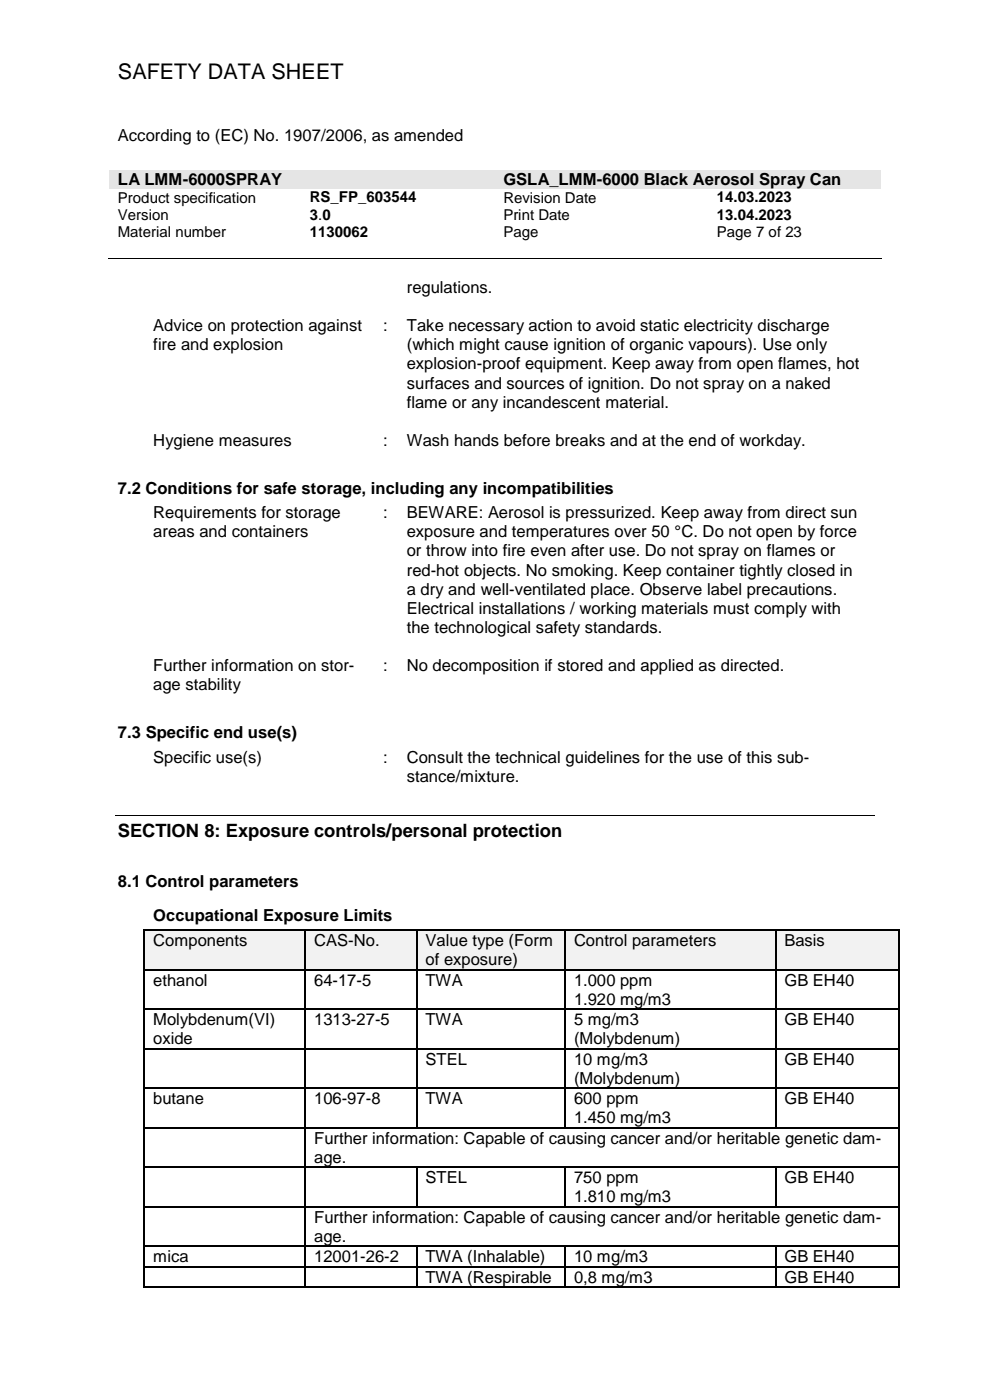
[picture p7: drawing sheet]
<svg xmlns="http://www.w3.org/2000/svg" width="210mm" height="297mm" viewBox="0 0 210 297" stroke-linecap="round" stroke-linejoin="round" font-family="sans-serif">
<defs><g id="words">
<text font-size="4.6" x="25" y="16.8">SAFETY DATA SHEET</text>
<text font-size="3.9" x="25" y="177.6">SECTION 8: Exposure controls/personal protection</text>
<g font-size="3.5">
<text x="25" y="29.9">According to (EC) No. 1907/2006, as amended</text>
<text x="25" y="39.2">LA LMM-6000SPRAY</text>
<text x="106.8" y="39.2">GSLA_LMM-6000 Black Aerosol Spray Can</text>
<text x="86.3" y="62.1">regulations.</text>
<text x="32.5" y="70.2">Advice on protection against</text>
<text x="81.3" y="70.2">:</text>
<text x="86.3" y="70.2">Take necessary action to avoid static electricity discharge</text>
<text x="32.5" y="74.3">fire and explosion</text>
<text x="86.3" y="74.3">(which might cause ignition of organic vapours). Use only</text>
<text x="86.3" y="78.4">explosion-proof equipment. Keep away from open flames, hot</text>
<text x="86.3" y="82.4">surfaces and sources of ignition. Do not spray on a naked</text>
<text x="86.3" y="86.5">flame or any incandescent material.</text>
<text x="32.5" y="94.6">Hygiene measures</text>
<text x="81.3" y="94.6">:</text>
<text x="86.3" y="94.6">Wash hands before breaks and at the end of workday.</text>
<text x="25" y="104.8">7.2 Conditions for safe storage, including any incompatibilities</text>
<text x="32.5" y="110">Requirements for storage</text>
<text x="32.5" y="114">areas and containers</text>
<text x="81.3" y="110">:</text>
<text x="86.3" y="110">BEWARE: Aerosol is pressurized. Keep away from direct sun</text>
<text x="86.3" y="114">exposure and temperatures over 50 °C. Do not open by force</text>
<text x="86.3" y="118">or throw into fire even after use. Do not spray on flames or</text>
<text x="86.3" y="122.1">red-hot objects. No smoking. Keep container tightly closed in</text>
<text x="86.3" y="126.2">a dry and well-ventilated place. Observe label precautions.</text>
<text x="86.3" y="130.2">Electrical installations / working materials must comply with</text>
<text x="86.3" y="134.3">the technological safety standards.</text>
<text x="32.5" y="142.4">Further information on stor-</text>
<text x="81.3" y="142.4">:</text>
<text x="86.3" y="142.4">No decomposition if stored and applied as directed.</text>
<text x="32.5" y="146.4">age stability</text>
<text x="25" y="156.7">7.3 Specific end use(s)</text>
<text x="32.5" y="161.8">Specific use(s)</text>
<text x="81.3" y="161.8">:</text>
<text x="86.3" y="161.8">Consult the technical guidelines for the use of this sub-</text>
<text x="86.3" y="165.8">stance/mixture.</text>
<text x="25" y="188.1">8.1 Control parameters</text>
<text x="32.5" y="195.3">Occupational Exposure Limits</text>
<text x="32.5" y="200.8">Components</text>
<text x="66.7" y="200.8">CAS-No.</text>
<text x="90.3" y="200.8">Value type (Form</text>
<text x="121.8" y="200.8">Control parameters</text>
<text x="166.4" y="200.8">Basis</text>
<text x="32.5" y="209.1">ethanol</text>
<text x="66.7" y="209.1">64-17-5</text>
<text x="90.3" y="204.8">of exposure)</text>
<text x="90.3" y="209.1">TWA</text>
<text x="121.8" y="209.1">1.000 ppm</text>
<text x="166.4" y="209.1">GB EH40</text>
<text x="121.8" y="213.2">1.920 mg/m3</text>
<text x="32.5" y="217.5">Molybdenum(VI)</text>
<text x="32.5" y="221.6">oxide</text>
<text x="66.7" y="217.5">1313-27-5</text>
<text x="90.3" y="217.5">TWA</text>
<text x="121.8" y="217.5">5 mg/m3</text>
<text x="121.8" y="221.6">(Molybdenum)</text>
<text x="166.4" y="217.5">GB EH40</text>
<text x="90.3" y="225.9">STEL</text>
<text x="121.8" y="225.9">10 mg/m3</text>
<text x="166.4" y="225.9">GB EH40</text>
<text x="121.8" y="229.9">(Molybdenum)</text>
<text x="32.5" y="234.3">butane</text>
<text x="66.7" y="234.3">106-97-8</text>
<text x="90.3" y="234.3">TWA</text>
<text x="121.8" y="234.3">600 ppm</text>
<text x="121.8" y="238.3">1.450 mg/m3</text>
<text x="166.4" y="234.3">GB EH40</text>
<text x="66.7" y="242.6">Further information: Capable of causing cancer and/or heritable genetic dam-</text>
<text x="66.7" y="246.7">age.</text>
<text x="90.3" y="251">STEL</text>
<text x="121.8" y="251">750 ppm</text>
<text x="166.4" y="251">GB EH40</text>
<text x="121.8" y="255.1">1.810 mg/m3</text>
<text x="66.7" y="259.4">Further information: Capable of causing cancer and/or heritable genetic dam-</text>
<text x="66.7" y="263.5">age.</text>
<text x="32.5" y="267.8">mica</text>
<text x="66.7" y="267.8">12001-26-2</text>
<text x="90.3" y="267.8">TWA (Inhalable)</text>
<text x="121.8" y="267.8">10 mg/m3</text>
<text x="166.4" y="267.8">GB EH40</text>
<text x="90.3" y="272.1">TWA (Respirable</text>
<text x="121.8" y="272.1">0,8 mg/m3</text>
<text x="166.4" y="272.1">GB EH40</text>
</g>
<g font-size="3.2">
<text x="25" y="43">Product specification</text>
<text x="25" y="46.7">Version</text>
<text x="65.7" y="42.9">RS_FP_603544</text>
<text x="65.7" y="46.6">3.0</text>
<text x="106.8" y="43">Revision Date</text>
<text x="106.8" y="46.7">Print Date</text>
<text x="152.1" y="42.9">14.03.2023</text>
<text x="152.1" y="46.6">13.04.2023</text>
<text x="25" y="50.3">Material number</text>
<text x="65.7" y="50.2">1130062</text>
<text x="106.8" y="50.3">Page</text>
<text x="152.1" y="50.3">Page 7 of 23</text>
</g>
</g></defs>
<g fill="#e5e5e5">
<path d="M23.1 36h81.8v4h-81.8z" fill-rule="evenodd"/>
<path d="M25 36h78v4h-78z" fill-rule="evenodd"/>
<path d="M104.9 36h82v4h-82z" fill-rule="evenodd"/>
<path d="M106.8 36h78.2v4h-78.2z" fill-rule="evenodd"/>
</g>
<path d="M22.9 54.7h164.1M24.5 172.9h161.1" fill="none" stroke="#000" stroke-width=".21"/>
<g fill="#000">
<path d="M63.5 54.7h.2v.1h-.2z" fill-rule="evenodd"/>
<path d="M104.6 54.7h.2v.1h-.2z" fill-rule="evenodd"/>
<path d="M150 54.7h.1v.1h-.1z" fill-rule="evenodd"/>
</g>
<g fill="#f2f2f2">
<path d="M30.7 197.5h33.9v8.1h-33.9z" fill-rule="evenodd"/>
<path d="M32.5 197.5h30.3v4h-30.3z" fill-rule="evenodd"/>
<path d="M64.9 197.5h23.3v8.1h-23.3z" fill-rule="evenodd"/>
<path d="M66.7 197.5h19.8v4h-19.8z" fill-rule="evenodd"/>
<path d="M88.5 197.5h31.2v8.1h-31.2z" fill-rule="evenodd"/>
<path d="M90.3 197.5h27.7v4h-27.7z" fill-rule="evenodd"/>
<path d="M90.3 201.5h27.7v4.1h-27.7z" fill-rule="evenodd"/>
<path d="M120 197.5h44.4v8.1h-44.4z" fill-rule="evenodd"/>
<path d="M121.8 197.5h40.8v4h-40.8z" fill-rule="evenodd"/>
<path d="M164.6 197.5h26.1v8.1h-26.1z" fill-rule="evenodd"/>
<path d="M166.4 197.5h22.4v4h-22.4z" fill-rule="evenodd"/>
</g>
<g fill="#000">
<path d="M30.5 197.2h.2v.3h-.2z" fill-rule="evenodd"/>
<path d="M30.5 197.2h.2v.3h-.2z" fill-rule="evenodd"/>
<path d="M64.6 197.2h.3v.3h-.3z" fill-rule="evenodd"/>
<path d="M88.2 197.2h.3v.3h-.3z" fill-rule="evenodd"/>
<path d="M119.7 197.2h.3v.3h-.3z" fill-rule="evenodd"/>
<path d="M164.4 197.2h.3v.3h-.3z" fill-rule="evenodd"/>
<path d="M190.7 197.2h.2v.3h-.2z" fill-rule="evenodd"/>
<path d="M190.7 197.2h.2v.3h-.2z" fill-rule="evenodd"/>
<path d="M30.5 205.6h.2v.2h-.2z" fill-rule="evenodd"/>
<path d="M30.5 205.6h.2v.2h-.2z" fill-rule="evenodd"/>
<path d="M30.5 214h.2v.2h-.2z" fill-rule="evenodd"/>
<path d="M30.5 214h.2v.2h-.2z" fill-rule="evenodd"/>
<path d="M64.6 205.6h.3v.2h-.3z" fill-rule="evenodd"/>
<path d="M64.6 214h.3v.2h-.3z" fill-rule="evenodd"/>
<path d="M88.2 205.6h.3v.2h-.3z" fill-rule="evenodd"/>
<path d="M88.2 214h.3v.2h-.3z" fill-rule="evenodd"/>
<path d="M119.7 205.6h.3v.2h-.3z" fill-rule="evenodd"/>
<path d="M119.7 214h.3v.2h-.3z" fill-rule="evenodd"/>
<path d="M164.4 205.6h.3v.2h-.3z" fill-rule="evenodd"/>
<path d="M164.4 214h.3v.2h-.3z" fill-rule="evenodd"/>
<path d="M190.7 205.6h.2v.2h-.2z" fill-rule="evenodd"/>
<path d="M190.7 205.6h.2v.2h-.2z" fill-rule="evenodd"/>
<path d="M190.7 214h.2v.2h-.2z" fill-rule="evenodd"/>
<path d="M190.7 214h.2v.2h-.2z" fill-rule="evenodd"/>
<path d="M30.5 222.4h.2v.2h-.2z" fill-rule="evenodd"/>
<path d="M30.5 222.4h.2v.2h-.2z" fill-rule="evenodd"/>
<path d="M30.5 230.8h.2v.2h-.2z" fill-rule="evenodd"/>
<path d="M30.5 230.8h.2v.2h-.2z" fill-rule="evenodd"/>
<path d="M30.5 239.1h.2v.3h-.2z" fill-rule="evenodd"/>
<path d="M30.5 239.1h.2v.3h-.2z" fill-rule="evenodd"/>
<path d="M64.6 222.4h.3v.2h-.3z" fill-rule="evenodd"/>
<path d="M64.6 230.8h.3v.2h-.3z" fill-rule="evenodd"/>
<path d="M64.6 239.1h.3v.3h-.3z" fill-rule="evenodd"/>
<path d="M88.2 222.4h.3v.2h-.3z" fill-rule="evenodd"/>
<path d="M88.2 230.8h.3v.2h-.3z" fill-rule="evenodd"/>
<path d="M88.2 239.1h.3v.3h-.3z" fill-rule="evenodd"/>
<path d="M119.7 222.4h.3v.2h-.3z" fill-rule="evenodd"/>
<path d="M119.7 230.8h.3v.2h-.3z" fill-rule="evenodd"/>
<path d="M119.7 239.1h.3v.3h-.3z" fill-rule="evenodd"/>
<path d="M164.4 222.4h.3v.2h-.3z" fill-rule="evenodd"/>
<path d="M164.4 230.8h.3v.2h-.3z" fill-rule="evenodd"/>
<path d="M164.4 239.1h.3v.3h-.3z" fill-rule="evenodd"/>
<path d="M190.7 222.4h.2v.2h-.2z" fill-rule="evenodd"/>
<path d="M190.7 222.4h.2v.2h-.2z" fill-rule="evenodd"/>
<path d="M190.7 230.8h.2v.2h-.2z" fill-rule="evenodd"/>
<path d="M190.7 230.8h.2v.2h-.2z" fill-rule="evenodd"/>
<path d="M190.7 239.1h.2v.3h-.2z" fill-rule="evenodd"/>
<path d="M190.7 239.1h.2v.3h-.2z" fill-rule="evenodd"/>
<path d="M30.5 247.5h.2v.3h-.2z" fill-rule="evenodd"/>
<path d="M30.5 247.5h.2v.3h-.2z" fill-rule="evenodd"/>
<path d="M30.5 255.9h.2v.3h-.2z" fill-rule="evenodd"/>
<path d="M30.5 255.9h.2v.3h-.2z" fill-rule="evenodd"/>
<path d="M64.6 247.5h.3v.3h-.3z" fill-rule="evenodd"/>
<path d="M64.6 255.9h.3v.3h-.3z" fill-rule="evenodd"/>
<path d="M88.2 255.9h.3v.3h-.3z" fill-rule="evenodd"/>
<path d="M119.7 255.9h.3v.3h-.3z" fill-rule="evenodd"/>
<path d="M164.4 255.9h.3v.3h-.3z" fill-rule="evenodd"/>
<path d="M190.7 247.5h.2v.3h-.2z" fill-rule="evenodd"/>
<path d="M190.7 247.5h.2v.3h-.2z" fill-rule="evenodd"/>
<path d="M190.7 255.9h.2v.3h-.2z" fill-rule="evenodd"/>
<path d="M190.7 255.9h.2v.3h-.2z" fill-rule="evenodd"/>
<path d="M30.5 264.3h.2v.2h-.2z" fill-rule="evenodd"/>
<path d="M30.5 264.3h.2v.2h-.2z" fill-rule="evenodd"/>
<path d="M30.5 268.6h.2v.3h-.2z" fill-rule="evenodd"/>
<path d="M30.5 268.6h.2v.3h-.2z" fill-rule="evenodd"/>
<path d="M30.5 272.9h.2v.3h-.2z" fill-rule="evenodd"/>
<path d="M30.5 272.9h.2v.3h-.2z" fill-rule="evenodd"/>
<path d="M64.6 264.3h.3v.2h-.3z" fill-rule="evenodd"/>
<path d="M64.6 268.6h.3v.3h-.3z" fill-rule="evenodd"/>
<path d="M64.6 272.9h.3v.3h-.3z" fill-rule="evenodd"/>
<path d="M88.2 268.6h.3v.3h-.3z" fill-rule="evenodd"/>
<path d="M88.2 272.9h.3v.3h-.3z" fill-rule="evenodd"/>
<path d="M119.7 268.6h.3v.3h-.3z" fill-rule="evenodd"/>
<path d="M119.7 272.9h.3v.3h-.3z" fill-rule="evenodd"/>
<path d="M164.4 268.6h.3v.3h-.3z" fill-rule="evenodd"/>
<path d="M164.4 272.9h.3v.3h-.3z" fill-rule="evenodd"/>
<path d="M190.7 264.3h.2v.2h-.2z" fill-rule="evenodd"/>
<path d="M190.7 264.3h.2v.2h-.2z" fill-rule="evenodd"/>
<path d="M190.7 268.6h.2v.3h-.2z" fill-rule="evenodd"/>
<path d="M190.7 268.6h.2v.3h-.2z" fill-rule="evenodd"/>
<path d="M190.7 272.9h.2v.3h-.2z" fill-rule="evenodd"/>
<path d="M190.7 272.9h.2v.3h-.2z" fill-rule="evenodd"/>
</g>
<g fill="none" stroke="#000" stroke-width=".25">
<path d="M30.6 197.5v8.1M30.7 197.3h33.9M64.7 197.5v8.1M64.9 197.3h23.3M88.4 197.5v8.1M88.5 197.3h31.2M119.9 197.5v8.1M120 197.3h44.4M164.5 197.5v8.1M164.7 197.3h26M190.8 197.5v8.1M30.6 205.8v8.2"/>
<path d="M30.6 214.2v8.2M30.7 205.7h33.9M30.7 214.1h33.9M64.7 205.8v8.2M64.7 214.2v8.2M64.9 205.7h23.3M64.9 214.1h23.3M88.4 205.8v8.2M88.4 214.2v8.2M88.5 205.7h31.2M88.5 214.1h31.2M119.9 205.8v8.2"/>
<path d="M119.9 214.2v8.2M120 205.7h44.4M120 214.1h44.4M164.5 205.8v8.2M164.5 214.2v8.2M164.7 205.7h26M164.7 214.1h26M190.8 205.8v8.2M190.8 214.2v8.2M30.6 222.6v8.2M30.6 231v8.1M30.6 239.4v8.1"/>
<path d="M30.7 222.5h33.9M30.7 230.9h33.9M30.7 239.3h33.9M64.7 222.6v8.2M64.7 231v8.1M64.7 239.4v8.1M64.9 222.5h23.3M64.9 230.9h23.3M64.9 239.3h23.3M88.4 222.6v8.2M88.4 231v8.1M88.5 222.5h31.2"/>
<path d="M88.5 230.9h31.2M88.5 239.3h31.2M119.9 222.6v8.2M119.9 231v8.1M120 222.5h44.4M120 230.9h44.4M120 239.3h44.4M164.5 222.6v8.2M164.5 231v8.1M164.7 222.5h26M164.7 230.9h26M164.7 239.3h26"/>
<path d="M190.8 222.6v8.2M190.8 231v8.1M190.8 239.4v8.1M30.6 247.8v8.1M30.6 256.2v8.1M30.7 247.6h33.9M30.7 256h33.9M64.7 247.8v8.1M64.7 256.2v8.1M64.9 247.6h125.8M64.9 256h23.3M88.4 247.8v8.1"/>
<path d="M88.5 256h31.2M119.9 247.8v8.1M120 256h44.4M164.5 247.8v8.1M164.7 256h26M190.8 247.8v8.1M190.8 256.2v8.1M30.6 264.5v4.1M30.6 268.9v4M30.7 264.4h33.9M30.7 268.7h33.9M30.7 273h33.9"/>
<path d="M64.7 264.5v4.1M64.7 268.9v4M64.9 264.4h125.8M64.9 268.7h23.3M64.9 273h23.3M88.4 264.5v4.1M88.4 268.9v4M88.5 268.7h31.2M88.5 273h31.2M119.9 264.5v4.1M119.9 268.9v4M120 268.7h44.4"/>
<path d="M120 273h44.4M164.5 264.5v4.1M164.5 268.9v4M164.7 268.7h26M164.7 273h26M190.8 264.5v4.1M190.8 268.9v4"/>
</g>
<use href="#words"/>
</svg>
